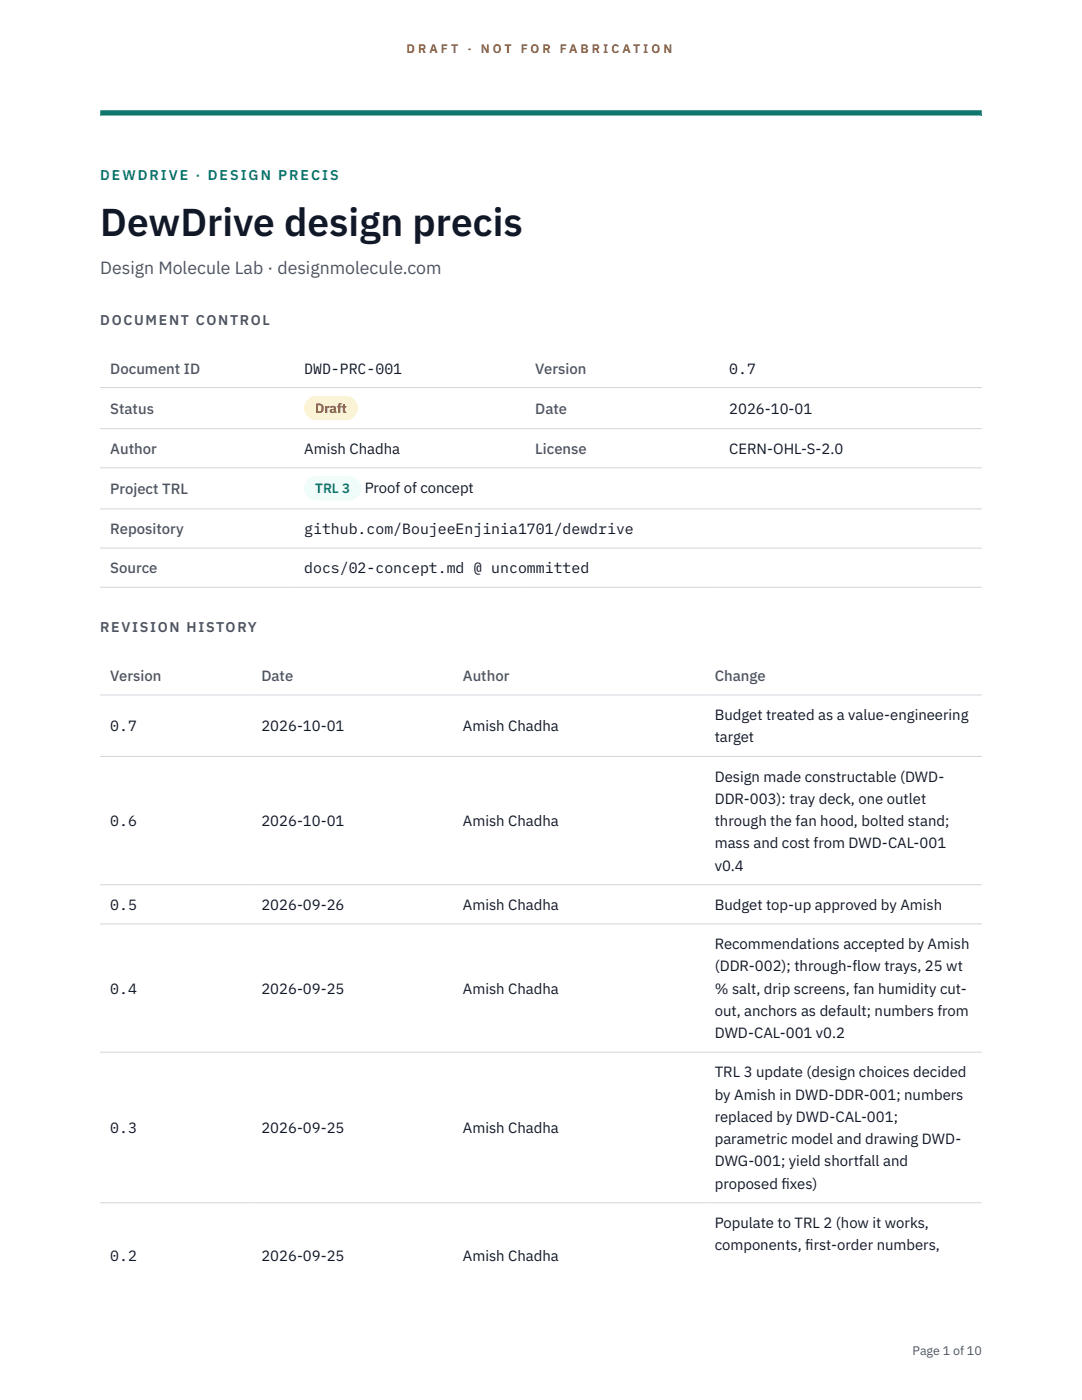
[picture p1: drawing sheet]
<svg xmlns="http://www.w3.org/2000/svg" width="216mm" height="279mm" viewBox="0 0 216 279" stroke-linecap="round" stroke-linejoin="round" font-family="sans-serif">
<defs><g id="words">
<text font-size="7.8" fill="#111827" x="20" y="47.1">DewDrive design precis</text>
<text font-size="3.5" fill="#4b5563" x="20" y="54.6">Design Molecule Lab · designmolecule.com</text>
<g font-size="3" fill="#4b5563">
<text x="22" y="74.5">Document ID</text>
<text x="106.8" y="74.5">Version</text>
<text x="22" y="82.6">Status</text>
<text x="106.8" y="82.6">Date</text>
<text x="22" y="90.6">Author</text>
<text x="106.8" y="90.6">License</text>
<text x="22" y="98.6">Project TRL</text>
<text x="22" y="106.6">Repository</text>
<text x="22" y="114.4">Source</text>
<text x="22" y="135.9">Version</text>
<text x="52.2" y="135.9">Date</text>
<text x="92.4" y="135.9">Author</text>
<text x="142.6" y="135.9">Change</text>
</g>
<g font-size="3" fill="#111827">
<text x="60.7" y="74.5">DWD-PRC-001</text>
<text x="145.5" y="74.5">0.7</text>
<text x="145.5" y="82.6">2026-10-01</text>
<text x="60.7" y="90.6">Amish Chadha</text>
<text x="145.5" y="90.6">CERN-OHL-S-2.0</text>
<text x="72.8" y="98.5">Proof of concept</text>
<text x="60.7" y="106.6">github.com/BoujeeEnjinia1701/dewdrive</text>
<text x="60.7" y="114.4">docs/02-concept.md @ uncommitted</text>
<text x="142.6" y="143.7">Budget treated as a value-engineering</text>
<text x="22" y="145.9">0.7</text>
<text x="52.2" y="145.9">2026-10-01</text>
<text x="92.4" y="145.9">Amish Chadha</text>
<text x="142.6" y="148.2">target</text>
<text x="142.6" y="156">Design made constructable (DWD-</text>
<text x="142.6" y="160.4">DDR-003): tray deck, one outlet</text>
<text x="22" y="164.9">0.6</text>
<text x="52.2" y="164.9">2026-10-01</text>
<text x="92.4" y="164.9">Amish Chadha</text>
<text x="142.6" y="164.9">through the fan hood, bolted stand;</text>
<text x="142.6" y="169.3">mass and cost from DWD-CAL-001</text>
<text x="142.6" y="173.8">v0.4</text>
<text x="22" y="181.6">0.5</text>
<text x="52.2" y="181.6">2026-09-26</text>
<text x="92.4" y="181.6">Amish Chadha</text>
<text x="142.6" y="181.6">Budget top-up approved by Amish</text>
<text x="142.6" y="189.4">Recommendations accepted by Amish</text>
<text x="142.6" y="193.9">(DDR-002); through-flow trays, 25 wt</text>
<text x="22" y="198.3">0.4</text>
<text x="52.2" y="198.3">2026-09-25</text>
<text x="92.4" y="198.3">Amish Chadha</text>
<text x="142.6" y="198.3">% salt, drip screens, fan humidity cut-</text>
<text x="142.6" y="202.7">out, anchors as default; numbers from</text>
<text x="142.6" y="207.2">DWD-CAL-001 v0.2</text>
<text x="142.6" y="215">TRL 3 update (design choices decided</text>
<text x="142.6" y="219.5">by Amish in DWD-DDR-001; numbers</text>
<text x="22" y="226.1">0.3</text>
<text x="52.2" y="226.1">2026-09-25</text>
<text x="92.4" y="226.1">Amish Chadha</text>
<text x="142.6" y="223.9">replaced by DWD-CAL-001;</text>
<text x="142.6" y="228.3">parametric model and drawing DWD-</text>
<text x="142.6" y="232.8">DWG-001; yield shortfall and</text>
<text x="142.6" y="237.2">proposed f</text>
<text x="155.9" y="237.2">ixes)</text>
<text x="142.6" y="245.1">Populate to TRL 2 (how it works,</text>
<text x="22" y="251.7">0.2</text>
<text x="52.2" y="251.7">2026-09-25</text>
<text x="92.4" y="251.7">Amish Chadha</text>
<text x="142.6" y="249.5">components, f</text>
<text x="160.7" y="249.5">irst-order numbers,</text>
</g>
<text font-size="2.8" fill="#0f766e" x="20" y="36">DEWDRIVE · DESIGN PRECIS</text>
<g font-size="2.8" fill="#4b5563">
<text x="20" y="64.8">DOCUMENT CONTROL</text>
<text x="20" y="126.2">REVISION HISTORY</text>
</g>
<text font-size="2.7" fill="#92400e" x="62.9" y="82.5">Draft</text>
<text font-size="2.7" fill="#0f766e" x="62.9" y="98.5">TRL 3</text>
<g font-size="2.5" fill="#b45309">
<text x="81.1" y="10.5">D R A F T</text>
<text x="93.3" y="10.5">·</text>
<text x="95.9" y="10.5">N O T</text>
<text x="103.9" y="10.5">F O R</text>
<text x="111.7" y="10.5">F A B R I C A T I O N</text>
</g>
<text font-size="2.5" fill="#4b5563" x="182.1" y="270.3">Page 1 of 10</text>
</g></defs>
<path d="M20 23.1h175.9zM20 22h175.9v1.1h-175.9z" fill-rule="evenodd" fill="#0f766e"/>
<path d="M20 77.3h175.9M20 85.5h175.9M20 93.4h175.9M20 101.6h175.9M20 109.4h175.9M20 117.2h175.9M20 138.7h175.9M20 151h175.9M20 176.6h175.9M20 184.4h175.9M20 210h175.9M20 240h175.9" fill="none" stroke="#d1d5db" stroke-width=".2"/>
<path d="M60.7 79h10.7v4.9h-10.7z" fill="#fef3c7"/>
<path d="M60.7 95.1h11.4v4.8h-11.4z" fill="#f0fdfa"/>
<use href="#words"/>
</svg>
